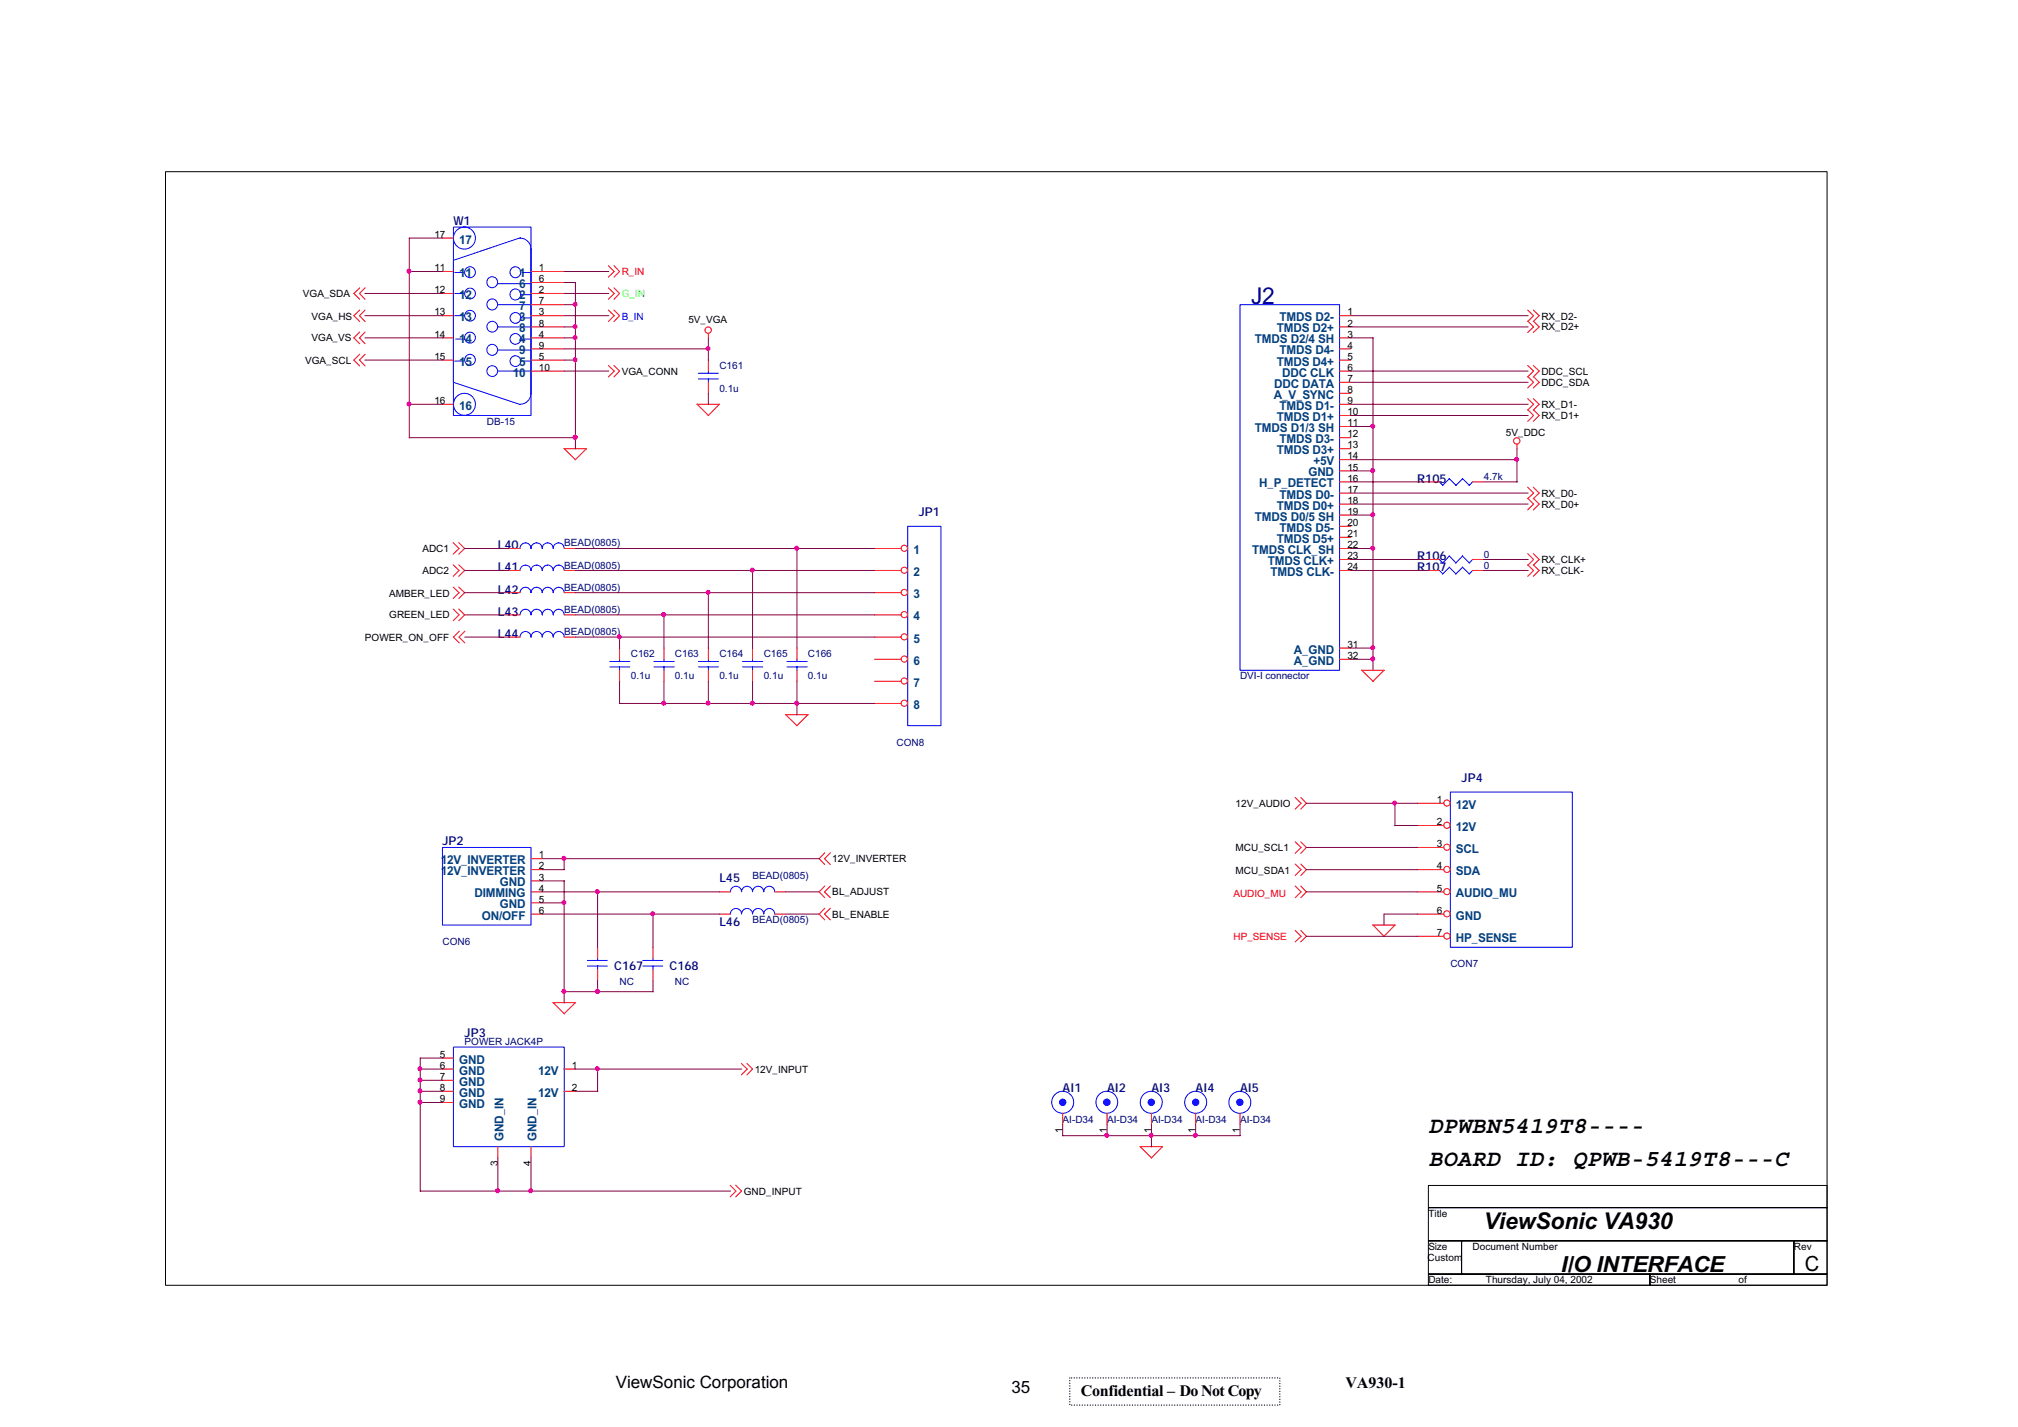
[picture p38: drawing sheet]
<svg xmlns="http://www.w3.org/2000/svg" width="420mm" height="297mm" viewBox="0 0 420 297" stroke-linecap="round" stroke-linejoin="round" font-family="sans-serif">
<defs><g id="words">
<text font-size="4.8" fill="#000080" x="260.5" y="63.2">J2</text>
<g font-size="4.8">
<text x="297.4" y="235.8">DPWBN5419T8----</text>
<text x="297.4" y="242.7">BOARD ID: QPWB-5419T8---C</text>
<text x="308.9" y="255.7">ViewSonic VA930</text>
</g>
<text font-size="4.6" x="325" y="264.8">I/O INTERFACE</text>
<text font-size="4.4" x="375.8" y="264.6">C</text>
<g font-size="3.5">
<text x="128.2" y="288.9">ViewSonic Corporation</text>
<text x="210.6" y="289.9">35</text>
</g>
<g font-size="3.3">
<text x="225" y="290.7">Confidential – Do Not Copy</text>
<text x="280.1" y="288.9">VA930-1</text>
</g>
<g font-size="2.5" fill="#000080">
<text x="94.4" y="46.7">W1</text>
<text x="295.1" y="100.5">R105</text>
<text x="191.3" y="107.4">JP1</text>
<text x="103.6" y="114.3">L40</text>
<text x="103.6" y="118.9">L41</text>
<text x="295.1" y="118.9">R107</text>
<text x="295.1" y="116.6">R106</text>
<text x="103.6" y="123.6">L42</text>
<text x="103.6" y="128.2">L43</text>
<text x="103.6" y="132.8">L44</text>
<text x="304.3" y="162.8">JP4</text>
<text x="92.1" y="175.9">JP2</text>
<text x="149.8" y="183.5">L45</text>
<text x="149.8" y="192.7">L46</text>
<text x="127.9" y="201.9">C167</text>
<text x="139.4" y="201.9">C168</text>
<text x="96.7" y="215.8">JP3</text>
<text x="221.3" y="227.3">AI1</text>
<text x="230.5" y="227.3">AI2</text>
<text x="239.7" y="227.3">AI3</text>
<text x="248.9" y="227.3">AI4</text>
<text x="258.2" y="227.3">AI5</text>
</g>
<g font-size="2.5" fill="#004080">
<text x="95.6" y="50.7">17</text>
<text x="95.6" y="57.7">11</text>
<text x="108.1" y="57.7">1</text>
<text x="108.1" y="60">6</text>
<text x="95.6" y="62.2">12</text>
<text x="108.1" y="62.2">2</text>
<text x="108.1" y="64.6">7</text>
<text x="95.6" y="66.9">13</text>
<text x="95.6" y="71.5">14</text>
<text x="108.1" y="66.9">3</text>
<text x="108.1" y="71.5">4</text>
<text x="108.1" y="69.2">8</text>
<text x="261.3" y="71.5">TMDS D2/4 SH</text>
<text x="265.9" y="69.2">TMDS D2+</text>
<text x="266.4" y="66.9">TMDS D2-</text>
<text x="95.6" y="76.1">15</text>
<text x="108.1" y="76.1">5</text>
<text x="108.1" y="73.8">9</text>
<text x="265.9" y="76.1">TMDS D4+</text>
<text x="266.4" y="73.8">TMDS D4-</text>
<text x="106.7" y="78.4">10</text>
<text x="265.2" y="83">A_V_SYNC</text>
<text x="265.3" y="80.7">DDC DATA</text>
<text x="267" y="78.4">DDC CLK</text>
<text x="95.6" y="85.3">16</text>
<text x="261.3" y="89.9">TMDS D1/3 SH</text>
<text x="265.9" y="87.6">TMDS D1+</text>
<text x="266.4" y="85.3">TMDS D1-</text>
<text x="265.9" y="94.6">TMDS D3+</text>
<text x="266.4" y="92.3">TMDS D3-</text>
<text x="262.1" y="101.5">H_P_DETECT</text>
<text x="272.4" y="99.2">GND</text>
<text x="273.5" y="96.8">+5V</text>
<text x="265.9" y="106.1">TMDS D0+</text>
<text x="266.4" y="103.8">TMDS D0-</text>
<text x="261.3" y="108.4">TMDS D0/5 SH</text>
<text x="265.9" y="113">TMDS D5+</text>
<text x="266.4" y="110.7">TMDS D5-</text>
<text x="190.2" y="115.3">1</text>
<text x="190.2" y="119.9">2</text>
<text x="260.7" y="115.3">TMDS CLK_SH</text>
<text x="264" y="117.6">TMDS CLK+</text>
<text x="264.5" y="119.9">TMDS CLK-</text>
<text x="190.2" y="124.5">3</text>
<text x="190.2" y="129.1">4</text>
<text x="190.2" y="133.8">5</text>
<text x="269.4" y="136.1">A_GND</text>
<text x="190.2" y="138.4">6</text>
<text x="190.2" y="143">7</text>
<text x="269.4" y="138.4">A_GND</text>
<text x="190.2" y="147.6">8</text>
<text x="303.1" y="168.4">12V</text>
<text x="303.1" y="173">12V</text>
<text x="91.8" y="179.9">12V_INVERTER</text>
<text x="303.1" y="177.6">SCL</text>
<text x="91.8" y="182.2">12V_INVERTER</text>
<text x="104.1" y="184.5">GND</text>
<text x="303.1" y="182.2">SDA</text>
<text x="98.8" y="186.8">DIMMING</text>
<text x="100.3" y="191.4">ON/OFF</text>
<text x="104.1" y="189.1">GND</text>
<text x="303.1" y="186.8">AUDIO_MU</text>
<text x="303.1" y="191.4">GND</text>
<text x="303.1" y="196.1">HP_SENSE</text>
<text x="95.6" y="221.4">GND</text>
<text x="95.6" y="223.7">GND</text>
<text x="95.6" y="226">GND</text>
<text x="112.1" y="223.7">12V</text>
<text x="95.6" y="228.3">GND</text>
<text x="95.6" y="230.6">GND</text>
<text x="112.1" y="228.3">12V</text>
<text x="104.8" y="237.5" transform="rotate(-90 104.8 237.5)">GND_IN</text>
<text x="111.7" y="237.5" transform="rotate(-90 111.7 237.5)">GND_IN</text>
</g>
<g font-size="2.1">
<text x="90.4" y="49.5">17</text>
<text x="90.4" y="56.5">11</text>
<text x="112.2" y="56.5">1</text>
<text x="112.2" y="58.7">6</text>
<text x="63.1" y="61.9">VGA_SDA</text>
<text x="90.4" y="61">12</text>
<text x="90.4" y="65.6">13</text>
<text x="112.2" y="61">2</text>
<text x="112.2" y="65.6">3</text>
<text x="112.2" y="63.4">7</text>
<text x="280.5" y="65.6">1</text>
<text x="64.9" y="71.1">VGA_VS</text>
<text x="64.9" y="66.5">VGA_HS</text>
<text x="90.4" y="70.3">14</text>
<text x="112.2" y="70.3">4</text>
<text x="112.2" y="68">8</text>
<text x="143.3" y="67.2">5V_VGA</text>
<text x="280.5" y="68">2</text>
<text x="280.5" y="70.3">3</text>
<text x="320.9" y="68.8">RX_D2+</text>
<text x="320.9" y="66.5">RX_D2-</text>
<text x="63.5" y="75.7">VGA_SCL</text>
<text x="90.4" y="74.9">15</text>
<text x="112.2" y="74.9">5</text>
<text x="112.2" y="77.2">10</text>
<text x="112.2" y="72.6">9</text>
<text x="280.5" y="72.6">4</text>
<text x="280.5" y="74.9">5</text>
<text x="280.5" y="77.2">6</text>
<text x="129.5" y="78">VGA_CONN</text>
<text x="280.5" y="79.5">7</text>
<text x="280.5" y="81.8">8</text>
<text x="320.9" y="78">DDC_SCL</text>
<text x="320.9" y="80.3">DDC_SDA</text>
<text x="90.4" y="84.1">16</text>
<text x="280.5" y="84.1">9</text>
<text x="280.5" y="86.4">10</text>
<text x="280.5" y="88.7">11</text>
<text x="320.9" y="84.9">RX_D1-</text>
<text x="320.9" y="87.2">RX_D1+</text>
<text x="280.5" y="91">12</text>
<text x="280.5" y="93.3">13</text>
<text x="280.5" y="95.6">14</text>
<text x="313.5" y="90.7">5V_DDC</text>
<text x="280.5" y="98">15</text>
<text x="280.5" y="100.2">16</text>
<text x="280.5" y="102.6">17</text>
<text x="280.5" y="104.9">18</text>
<text x="280.5" y="107.1">19</text>
<text x="320.9" y="105.7">RX_D0+</text>
<text x="320.9" y="103.4">RX_D0-</text>
<text x="280.5" y="109.5">20</text>
<text x="280.5" y="111.8">21</text>
<text x="88" y="119.5">ADC2</text>
<text x="88" y="114.9">ADC1</text>
<text x="280.5" y="114.1">22</text>
<text x="280.5" y="116.4">23</text>
<text x="280.5" y="118.7">24</text>
<text x="320.9" y="119.5">RX_CLK-</text>
<text x="320.9" y="117.2">RX_CLK+</text>
<text x="81" y="124.2">AMBER_LED</text>
<text x="81" y="128.7">GREEN_LED</text>
<text x="76" y="133.4">POWER_ON_OFF</text>
<text x="280.5" y="134.8">31</text>
<text x="280.5" y="137.2">32</text>
<text x="257.3" y="168">12V_AUDIO</text>
<text x="299.2" y="167.1">1</text>
<text x="299.2" y="171.8">2</text>
<text x="112.2" y="178.7">1</text>
<text x="173.3" y="179.5">12V_INVERTER</text>
<text x="257.3" y="177.2">MCU_SCL1</text>
<text x="299.2" y="176.3">3</text>
<text x="112.2" y="181">2</text>
<text x="112.2" y="183.3">3</text>
<text x="112.2" y="185.6">4</text>
<text x="257.3" y="181.8">MCU_SDA1</text>
<text x="299.2" y="181">4</text>
<text x="299.2" y="185.6">5</text>
<text x="112.2" y="187.9">5</text>
<text x="112.2" y="190.2">6</text>
<text x="173.3" y="186.4">BL_ADJUST</text>
<text x="173.3" y="191">BL_ENABLE</text>
<text x="299.2" y="190.2">6</text>
<text x="299.2" y="194.8">7</text>
<text x="91.6" y="220.2">5</text>
<text x="91.6" y="222.5">6</text>
<text x="91.6" y="224.8">7</text>
<text x="91.6" y="227.1">8</text>
<text x="119.1" y="222.5">1</text>
<text x="119.1" y="227.1">2</text>
<text x="157.1" y="223.3">12V_INPUT</text>
<text x="91.6" y="229.4">9</text>
<text x="221.2" y="235.7" transform="rotate(-90 221.2 235.7)">1</text>
<text x="230.5" y="235.7" transform="rotate(-90 230.5 235.7)">1</text>
<text x="239.7" y="235.7" transform="rotate(-90 239.7 235.7)">1</text>
<text x="248.9" y="235.7" transform="rotate(-90 248.9 235.7)">1</text>
<text x="258.2" y="235.7" transform="rotate(-90 258.2 235.7)">1</text>
<text x="103.6" y="242.6" transform="rotate(-90 103.6 242.6)">3</text>
<text x="110.5" y="242.6" transform="rotate(-90 110.5 242.6)">4</text>
<text x="154.9" y="248.7">GND_INPUT</text>
<text x="297.4" y="253.3">Title</text>
<text x="297.2" y="262.5">Custom</text>
<text x="297.4" y="260.2">Size</text>
<text x="306.6" y="260.2">Document Number</text>
<text x="373.5" y="260.2">Rev</text>
<text x="297.4" y="267.1">Date:</text>
<text x="309.4" y="267.1">Thursday, July 04, 2002</text>
<text x="343.5" y="267.1">Sheet</text>
<text x="362" y="267.1">of</text>
</g>
<g font-size="2.1" fill="#f00">
<text x="129.5" y="57.3">R_IN</text>
<text x="256.8" y="186.7">AUDIO_MU</text>
<text x="256.8" y="195.6">HP_SENSE</text>
</g>
<text font-size="2.1" fill="#0f0" x="129.5" y="61.9">G_IN</text>
<text font-size="2.1" fill="#00f" x="129.5" y="66.5">B_IN</text>
<g font-size="2.1" fill="#000080">
<text x="149.8" y="76.9">C161</text>
<text x="149.8" y="81.5">0.1u</text>
<text x="101.4" y="88.4">DB-15</text>
<text x="308.9" y="99.9">4.7k</text>
<text x="117.5" y="113.8">BEAD(0805)</text>
<text x="117.5" y="118.4">BEAD(0805)</text>
<text x="308.9" y="118.4">0</text>
<text x="308.9" y="116.1">0</text>
<text x="117.5" y="123">BEAD(0805)</text>
<text x="117.5" y="127.6">BEAD(0805)</text>
<text x="117.5" y="132.2">BEAD(0805)</text>
<text x="131.3" y="136.8">C162</text>
<text x="140.5" y="136.8">C163</text>
<text x="149.8" y="136.8">C164</text>
<text x="159" y="136.8">C165</text>
<text x="168.2" y="136.8">C166</text>
<text x="131.3" y="141.4">0.1u</text>
<text x="140.5" y="141.4">0.1u</text>
<text x="149.8" y="141.4">0.1u</text>
<text x="159" y="141.4">0.1u</text>
<text x="168.2" y="141.4">0.1u</text>
<text x="258.2" y="141.4">DVI-I connector</text>
<text x="186.7" y="155.3">CON8</text>
<text x="156.7" y="182.9">BEAD(0805)</text>
<text x="92.1" y="196.8">CON6</text>
<text x="156.7" y="192.2">BEAD(0805)</text>
<text x="302" y="201.4">CON7</text>
<text x="129" y="205.1">NC</text>
<text x="140.5" y="205.1">NC</text>
<text x="96.7" y="217.5">POWER JACK4P</text>
<text x="221.3" y="233.7">AI-D34</text>
<text x="230.5" y="233.7">AI-D34</text>
<text x="239.7" y="233.7">AI-D34</text>
<text x="248.9" y="233.7">AI-D34</text>
<text x="258.2" y="233.7">AI-D34</text>
</g>
</g></defs>
<path d="M34.5 35.7h345.9v231.8h-345.9zM297.4 246.8h83v4.6h-83zM297.4 251.4h83v6.9h-83zM297.4 258.3h6.9v6.9h-6.9zM304.3 258.3h69.2v6.9h-69.2zM373.5 258.3h6.9v6.9h-6.9zM297.4 265.2h46.1v2.3h-46.1zM343.5 265.2h36.9v2.3h-36.9z" fill="none" stroke="#000" stroke-width=".21"/>
<g fill="none" stroke="#f00" stroke-width=".21">
<path d="M74.9 59.9l-1.2 1.2 1.2 1.2M76 59.9l-1.2 1.2 1.2 1.2M92.1 56.5h2.3M92.1 49.6h2.3M110.6 56.5h6.9M110.6 58.8h6.9M126.7 55.3l1.2 1.2-1.2 1.2M126.7 59.9l1.2 1.2-1.2 1.2M127.8 55.3l1.2 1.2-1.2 1.2M127.8 59.9l1.2 1.2-1.2 1.2M74.9 73.7l-1.2 1.3 1.2 1.2M74.9 69.1l-1.2 1.2 1.2 1.3"/>
<path d="M74.9 64.5l-1.2 1.2 1.2 1.2M76 73.7l-1.2 1.3 1.2 1.2M76 69.1l-1.2 1.2 1.2 1.3M76 64.5l-1.2 1.2 1.2 1.2M92.1 61.1h2.3M92.1 65.7h2.3M92.1 70.3h2.3M92.1 75h2.3M110.6 61.1h6.9M110.6 65.7h6.9M110.6 70.3h6.9M110.6 75h6.9"/>
<path d="M110.6 77.2h6.9M110.6 72.6h6.9M110.6 68h6.9M110.6 63.4h6.9M126.7 76.1l1.2 1.1-1.2 1.3M126.7 64.5l1.2 1.2-1.2 1.2M127.8 76.1l1.2 1.1-1.2 1.3M127.8 64.5l1.2 1.2-1.2 1.2M147.5 69.4v1M147.5 75v2.2M147.5 79.6v2.3M278.9 65.7h2.3"/>
<path d="M278.9 70.3h2.3M278.9 75h2.3M278.9 77.2h2.3M278.9 72.6h2.3M278.9 68h2.3M278.9 79.6h2.3M318.1 66.8l1.2 1.2-1.2 1.2M318.1 76.1l1.2 1.1-1.2 1.3M318.1 64.5l1.2 1.2-1.2 1.2M318.1 78.4l1.2 1.2-1.2 1.1M319.2 66.8l1.3 1.2-1.3 1.2M319.2 76.1l1.3 1.1-1.3 1.3"/>
<path d="M319.2 64.5l1.3 1.2-1.3 1.2M319.2 78.4l1.3 1.2-1.3 1.1M92.1 84.2h2.3M117.4 93.3l2.4 2.4M117.5 93.4h4.6M122.1 93.4l-2.3 2.3M145.1 84.1l2.4 2.4M145.2 84.2h4.6M149.8 84.2l-2.4 2.3M278.9 93.4h2.3M278.9 84.2h2.3M278.9 81.9h2.3"/>
<path d="M278.9 86.5h2.3M278.9 98h2.3M278.9 88.8h2.3M278.9 91.1h2.3M278.9 95.7h2.3M315.8 92.5v.9M318.1 83l1.2 1.2-1.2 1.2M318.1 85.3l1.2 1.2-1.2 1.2M319.2 83l1.3 1.2-1.3 1.2M319.2 85.3l1.3 1.2-1.3 1.2M94.4 117.6l1.2 1.1-1.2 1.3M94.4 113l1.2 1.2-1.2 1.1"/>
<path d="M95.5 117.6l1.2 1.1-1.2 1.3M95.5 113l1.2 1.2-1.2 1.1M105.9 114.2h2.4M105.9 118.7h2.4M117.5 114.2h2.3M117.5 118.7h2.3M182.1 114.2h5.5M182.1 118.7h5.5M278.9 114.2h2.3M278.9 100.3h2.3M278.9 102.6h2.3M278.9 104.9h2.3"/>
<path d="M278.9 107.2h2.3M278.9 109.6h2.3M278.9 111.8h2.3M278.9 116.5h2.3M278.9 118.7h2.3M297.4 100.3h2.3M297.4 116.5h2.3M297.4 118.7h2.3M306.6 100.3h2.3M306.6 116.5h2.3M306.6 118.7h2.3M318.1 117.6l1.2 1.1-1.2 1.3"/>
<path d="M318.1 103.7l1.2 1.2-1.2 1.2M318.1 115.2l1.2 1.3-1.2 1.2M318.1 101.4l1.2 1.2-1.2 1.2M319.2 117.6l1.3 1.1-1.3 1.3M319.2 103.7l1.3 1.2-1.3 1.2M319.2 115.2l1.3 1.3-1.3 1.2M319.2 101.4l1.3 1.2-1.3 1.2M94.4 122.2l1.2 1.2-1.2 1.2M94.4 126.8l1.2 1.2-1.2 1.2M95.5 122.2l1.2 1.2-1.2 1.2M95.5 126.8l1.2 1.2-1.2 1.2M95.6 131.4l-1.2 1.2 1.2 1.2"/>
<path d="M96.8 131.4l-1.2 1.2 1.2 1.2M105.9 128h2.4M105.9 132.6h2.4M105.9 123.4h2.4M117.5 128h2.3M117.5 132.6h2.3M117.5 123.4h2.3M129 134.9v2.3M129 139.5v2.3M138.2 134.9v2.3M138.2 139.5v2.3M147.5 134.9v2.3"/>
<path d="M147.5 139.5v2.3M156.7 134.9v2.3M156.7 139.5v2.3M165.9 134.9v2.3M165.9 139.5v2.3M182.1 128h5.5M182.1 132.6h5.5M182.1 137.2h5.5M182.1 123.4h5.5M278.9 134.9h2.3M278.9 137.2h2.3M283.5 139.5l2.4 2.3"/>
<path d="M283.5 139.5h4.7M288.2 139.5l-2.4 2.4M163.5 148.7l2.4 2.4M163.6 148.8h4.7M168.2 148.8l-2.3 2.3M182.1 141.8h5.5M182.1 146.4h5.5M110.6 178.7h2.3M171.7 177.5l-1.1 1.2 1.1 1.3M172.9 177.5l-1.2 1.2 1.2 1.3M269.7 166l1.2 1.2-1.2 1.2M269.7 175.2l1.2 1.2-1.2 1.2"/>
<path d="M269.7 179.9l1.2 1.1-1.2 1.2M270.8 166l1.2 1.2-1.2 1.2M270.8 175.2l1.2 1.2-1.2 1.2M270.8 179.9l1.2 1.1-1.2 1.2M295.1 167.2h5.5M295.1 171.8h5.5M295.1 176.4h5.5M110.6 185.6h2.3M110.6 181h2.3M110.6 183.4h2.3M110.6 187.9h2.3M110.6 190.3h2.3"/>
<path d="M124.4 197.2v2.3M136 197.2v2.3M149.8 185.6h2.3M149.8 190.3h2.3M161.3 185.6h2.3M161.3 190.3h2.3M171.7 184.4l-1.1 1.2 1.1 1.3M171.7 189.1l-1.1 1.2 1.1 1.2M172.9 184.4l-1.2 1.2 1.2 1.3M172.9 189.1l-1.2 1.2 1.2 1.2M269.7 193.7l1.2 1.2-1.2 1.2M269.7 184.4l1.2 1.2-1.2 1.3"/>
<path d="M270.8 193.7l1.2 1.2-1.2 1.2M270.8 184.4l1.2 1.2-1.2 1.3M285.8 192.5l2.4 2.4M285.9 192.6h4.6M290.4 192.6l-2.3 2.3M295.1 185.6h5.5M295.1 181h5.5M295.1 190.3h5.5M295.1 194.9h5.5M115.1 208.7h4.7M115.2 208.7l2.3 2.3M119.9 208.7l-2.4 2.3"/>
<path d="M124.4 201.8v2.3M136 201.8v2.3M92.1 222.5h2.3M92.1 227.2h2.3M92.1 220.2h2.3M92.1 224.9h2.3M92.1 229.5h2.3M103.6 238.7v2.3M110.6 238.7v2.3M117.5 222.5h2.3M117.5 227.2h2.3M154.3 221.4l1.3 1.1-1.3 1.2"/>
<path d="M155.5 221.4l1.2 1.1-1.2 1.2M221.3 231.8v2.3M230.5 231.8v2.3M237.4 238.7h4.6M237.4 238.7l2.4 2.4M239.7 231.8v2.3M242.1 238.6l-2.4 2.4M248.9 231.8v2.3M258.2 231.8v2.3M152 246.7l1.2 1.2-1.2 1.2M153.2 246.7l1.2 1.2-1.2 1.2"/>
<circle cx="147.4" cy="68.7" r=".66"/>
<circle cx="315.8" cy="91.8" r=".66"/>
<circle cx="188.3" cy="118.7" r=".65"/>
<circle cx="188.3" cy="114.1" r=".65"/>
<circle cx="188.3" cy="132.6" r=".65"/>
<circle cx="188.3" cy="127.9" r=".65"/>
<circle cx="188.3" cy="123.3" r=".65"/>
<circle cx="188.3" cy="137.2" r=".65"/>
<circle cx="188.3" cy="141.8" r=".65"/>
<circle cx="188.3" cy="146.4" r=".65"/>
<circle cx="301.3" cy="167.2" r=".65"/>
<circle cx="301.3" cy="176.4" r=".65"/>
<circle cx="301.3" cy="171.8" r=".65"/>
<circle cx="301.3" cy="194.9" r=".65"/>
<circle cx="301.3" cy="181" r=".65"/>
<circle cx="301.3" cy="190.2" r=".65"/>
<circle cx="301.3" cy="185.6" r=".65"/>
</g>
<g fill="none" stroke="#00f" stroke-width=".21">
<path d="M94.4 47.3h16.2v39.2h-16.2zM94.4 54.4v25.2l13.9 4.6M94.7 56.7h1.8M103.6 59.1h7M108.3 49.6a2.31 2.31 0 0 1 2.3 2.3M108.3 49.5l-13.9 4.7M108.7 56.7h1.9M110.6 51.8v30.1a2.3 2.3 0 0 1-2.3 2.3M94.7 75.2h1.8M94.7 65.7h1.8M94.7 61.1h1.8M94.9 70.6h1.9"/>
<path d="M103.6 77.2h7M103.6 72.9h7M103.6 68h7M103.6 63.4h7M108.4 75.2h2M108.4 70.6h2M108.4 66.2h2M108.4 61.3h2M145.4 78.9h4.2M145.4 77.7h4.2M147.5 77.2v.6M147.5 78.8v.8"/>
<path d="M258.2 63.4h20.7v76.1h-20.7zM301.7 99.6l1.4 1.4M301.8 99.6l-1.5 1.5M304.5 99.6l1.4 1.4M304.5 99.6l-1.4 1.5M108.3 114.2a1.14 1.14 0 0 1 1.1-1.2 1.14 1.14 0 0 1 1.2 1.2 1.17 1.17 0 0 1 1.1-1.2 1.17 1.17 0 0 1 1.2 1.2 1.14 1.14 0 0 1 1.1-1.2 1.14 1.14 0 0 1 1.2 1.2 1.14 1.14 0 0 1 1.1-1.2 1.14 1.14 0 0 1 1.2 1.2M108.3 118.7a1.14 1.14 0 0 1 1.1-1.1 1.14 1.14 0 0 1 1.2 1.1 1.17 1.17 0 0 1 1.1-1.1 1.17 1.17 0 0 1 1.2 1.1 1.14 1.14 0 0 1 1.1-1.1 1.14 1.14 0 0 1 1.2 1.1 1.14 1.14 0 0 1 1.1-1.1 1.14 1.14 0 0 1 1.2 1.1M189 109.6h6.9v41.5h-6.9zM299.6 100.3l.8 .7M299.6 118.7l.8 .8M299.6 116.4l.8 .8M301.7 118l1.4 1.5"/>
<path d="M301.7 115.7l1.4 1.5M301.8 118.1l-1.5 1.4M301.8 115.7l-1.5 1.5M304.5 118l1.4 1.5M304.5 115.7l1.4 1.5M304.5 118.1l-1.4 1.4M304.5 115.7l-1.4 1.5M306.6 100.3l-.7 .8M306.6 118.7l-.7 .8M306.6 116.5l-.7 .7M108.3 128a1.14 1.14 0 0 1 1.1-1.2 1.14 1.14 0 0 1 1.2 1.2 1.17 1.17 0 0 1 1.1-1.2 1.17 1.17 0 0 1 1.2 1.2 1.14 1.14 0 0 1 1.1-1.2 1.14 1.14 0 0 1 1.2 1.2 1.14 1.14 0 0 1 1.1-1.2 1.14 1.14 0 0 1 1.2 1.2M108.3 132.6a1.14 1.14 0 0 1 1.1-1.2 1.14 1.14 0 0 1 1.2 1.2 1.17 1.17 0 0 1 1.1-1.2 1.17 1.17 0 0 1 1.2 1.2 1.14 1.14 0 0 1 1.1-1.2 1.14 1.14 0 0 1 1.2 1.2 1.14 1.14 0 0 1 1.1-1.2 1.14 1.14 0 0 1 1.2 1.2"/>
<path d="M108.3 123.4a1.14 1.14 0 0 1 1.1-1.1 1.14 1.14 0 0 1 1.2 1.1 1.17 1.17 0 0 1 1.1-1.1 1.17 1.17 0 0 1 1.2 1.1 1.14 1.14 0 0 1 1.1-1.1 1.14 1.14 0 0 1 1.2 1.1 1.14 1.14 0 0 1 1.1-1.1 1.14 1.14 0 0 1 1.2 1.1M127 138.8h4.1M127 137.7h4.1M129 137.2v.5M129 138.8v.7M136.2 138.8h4.2M136.2 137.7h4.2M138.2 137.2v.5M138.2 138.8v.7M145.4 138.8h4.2M145.4 137.7h4.2M147.5 137.2v.5"/>
<path d="M147.5 138.8v.7M154.6 138.8h4.2M154.6 137.7h4.2M156.7 137.2v.5M156.7 138.8v.7M163.8 138.8h4.3M163.8 137.7h4.3M165.9 137.2v.5M165.9 138.8v.7M92.1 176.4h18.5v16.2h-18.5zM302 164.9h25.4v32.3h-25.4zM122.3 199.9h4.2"/>
<path d="M124.4 199.5v.5M133.8 199.9h4.2M136 199.5v.5M152.1 185.6a1.17 1.17 0 0 1 1.1-1.1 1.17 1.17 0 0 1 1.2 1.1 1.14 1.14 0 0 1 1.1-1.1 1.14 1.14 0 0 1 1.2 1.1 1.17 1.17 0 0 1 1.2-1.1 1.17 1.17 0 0 1 1.1 1.1 1.14 1.14 0 0 1 1.2-1.1 1.14 1.14 0 0 1 1.1 1.1M152.1 190.3a1.17 1.17 0 0 1 1.1-1.2 1.17 1.17 0 0 1 1.2 1.2 1.14 1.14 0 0 1 1.1-1.2 1.14 1.14 0 0 1 1.2 1.2 1.17 1.17 0 0 1 1.2-1.2 1.17 1.17 0 0 1 1.1 1.2 1.14 1.14 0 0 1 1.2-1.2 1.14 1.14 0 0 1 1.1 1.2M94.4 218h23.1v20.7h-23.1zM122.3 201.1h4.2M124.4 201v.8M133.8 201.1h4.2M136 201v.8"/>
<circle cx="96.7" cy="49.6" r="2.29"/>
<circle cx="97.8" cy="56.7" r="1.13"/>
<circle cx="102.5" cy="58.7" r="1.13"/>
<circle cx="107.3" cy="56.7" r="1.13"/>
<circle cx="97.8" cy="70.3" r="1.13"/>
<circle cx="97.8" cy="74.9" r="1.13"/>
<circle cx="97.9" cy="65.7" r="1.12"/>
<circle cx="97.9" cy="61.1" r="1.12"/>
<circle cx="102.5" cy="72.8" r="1.13"/>
<circle cx="102.5" cy="63.4" r="1.13"/>
<circle cx="102.5" cy="77.3" r="1.12"/>
<circle cx="102.5" cy="68" r="1.12"/>
<circle cx="107.3" cy="61.3" r="1.13"/>
<circle cx="107.3" cy="70.5" r="1.12"/>
<circle cx="107.3" cy="66.2" r="1.12"/>
<circle cx="107.3" cy="75.2" r="1.12"/>
<circle cx="96.7" cy="84.2" r="2.29"/>
<circle cx="221.3" cy="229.4" r="2.29"/>
<circle cx="230.4" cy="229.4" r="2.27"/>
<circle cx="239.7" cy="229.4" r="2.29"/>
<circle cx="248.9" cy="229.4" r="2.29"/>
<circle cx="258.1" cy="229.4" r="2.29"/>
</g>
<g fill="#00f" stroke="#00f" stroke-width=".21">
<circle cx="248.9" cy="229.4" r=".66"/>
<circle cx="221.3" cy="229.4" r=".66"/>
<circle cx="258.1" cy="229.4" r=".66"/>
<circle cx="239.7" cy="229.4" r=".66"/>
<circle cx="230.5" cy="229.4" r=".68"/>
</g>
<g fill="none" stroke="#800040" stroke-width=".21">
<path d="M85.2 56.5h7M92.2 49.6h-7v41.6M117.5 56.5h9.3M117.5 58.8h2.4M119.8 58.8v34.6M76 61.1h16.2M76 65.7h16.2M76 70.3h16.2M76 75h16.2M117.5 61.1h9.3M117.5 65.7h9.3M117.5 70.3h2.4"/>
<path d="M117.5 75h2.4M117.5 68h2.4M117.5 77.2h9.3M117.5 63.4h2.4M117.5 72.6h30M147.5 70.3v4.7M281.2 65.7h37M281.2 70.3h4.7M281.2 68h37M281.2 79.6h37M281.2 77.2h37M285.9 70.3v69.3"/>
<path d="M85.2 84.2h7M85.2 91.1h34.7M147.5 81.9v2.3M281.2 84.2h37M281.2 95.7h34.7M281.2 86.5h37M281.2 98h4.7M281.2 88.8h4.7M315.8 93.4v7M96.7 114.2h9.3M96.7 118.7h9.3M119.8 114.2h62.3"/>
<path d="M119.8 118.7h62.3M156.7 118.7v16.3M165.9 114.2v20.8M281.2 114.2h4.7M281.2 102.6h37M281.2 118.7h16.3M281.2 104.9h37M281.2 100.3h16.3M281.2 116.5h16.3M281.2 107.2h4.7M308.9 118.7h9.3M308.9 100.3h7"/>
<path d="M308.9 116.5h9.3M96.7 128h9.3M96.7 132.6h9.3M96.7 123.4h9.3M119.8 128h62.3M119.8 132.6h62.3M119.8 123.4h62.3M129 132.6v2.4M138.2 128v7M147.5 123.4v11.6M281.2 137.2h4.7M281.2 134.9h4.7"/>
<path d="M129 141.8v4.7M129 146.4h53.1M138.2 141.8v4.7M147.5 141.8v4.7M156.7 141.8v4.7M165.9 141.8v7M112.9 178.7h57.7M117.5 178.7v2.3M272 167.2h23.1M272 176.4h23.1M290.4 171.8h4.7M290.4 167.2v4.7"/>
<path d="M112.9 185.6h36.9M112.9 190.3h36.9M112.9 187.9h4.6M112.9 181h4.6M112.9 183.4h4.6M117.5 183.4v25.4M124.4 185.6v11.6M136 190.3v6.9M163.6 185.6h7M163.6 190.3h7M272 185.6h23.1M272 181h23.1"/>
<path d="M272 194.9h23.1M295.1 190.3h-6.9v2.3M117.5 206.4h18.5M124.4 204.1v2.4M136 204.1v2.4M87.5 222.5h4.7M87.5 227.2h4.7M87.5 229.5h4.7M87.5 224.9h4.7M92.2 220.2h-4.7v27.8M119.8 222.5h34.6M119.8 227.2h4.7"/>
<path d="M124.4 222.5v4.7M221.3 236.4h36.9M221.3 234.1v2.3M230.5 234.1v2.3M239.7 234.1v4.6M248.9 234.1v2.3M258.2 234v2.4M87.5 247.9h64.6M103.6 241v7M110.6 241v7"/>
</g>
<g fill="#f0f" stroke="#f0f" stroke-width=".21">
<circle cx="124.4" cy="222.5" r=".43"/>
<circle cx="103.6" cy="247.9" r=".43"/>
<circle cx="110.5" cy="247.9" r=".43"/>
<circle cx="117.4" cy="178.7" r=".43"/>
<circle cx="87.4" cy="222.5" r=".43"/>
<circle cx="87.4" cy="227.1" r=".43"/>
<circle cx="87.4" cy="224.8" r=".43"/>
<circle cx="165.9" cy="114.1" r=".43"/>
<circle cx="156.6" cy="118.7" r=".43"/>
<circle cx="147.4" cy="123.3" r=".43"/>
<circle cx="138.2" cy="127.9" r=".43"/>
<circle cx="128.9" cy="132.5" r=".43"/>
<circle cx="315.8" cy="95.6" r=".43"/>
<circle cx="285.8" cy="114.1" r=".43"/>
<circle cx="285.8" cy="88.7" r=".43"/>
<circle cx="119.7" cy="63.4" r=".43"/>
<circle cx="119.7" cy="91" r=".43"/>
<circle cx="117.4" cy="206.4" r=".43"/>
<circle cx="124.4" cy="206.4" r=".43"/>
<circle cx="119.7" cy="68" r=".43"/>
<circle cx="285.8" cy="107.1" r=".43"/>
<circle cx="119.7" cy="70.3" r=".43"/>
<circle cx="85.1" cy="56.4" r=".43"/>
<circle cx="85.1" cy="84.1" r=".43"/>
<circle cx="285.8" cy="137.2" r=".43"/>
<circle cx="285.8" cy="98" r=".43"/>
<circle cx="290.4" cy="167.1" r=".43"/>
<circle cx="119.7" cy="74.9" r=".43"/>
<circle cx="147.4" cy="72.6" r=".43"/>
<circle cx="138.2" cy="146.4" r=".43"/>
<circle cx="147.4" cy="146.4" r=".43"/>
<circle cx="156.6" cy="146.4" r=".43"/>
<circle cx="165.9" cy="146.4" r=".43"/>
<circle cx="230.4" cy="236.3" r=".43"/>
<circle cx="239.7" cy="236.3" r=".43"/>
<circle cx="285.8" cy="134.8" r=".43"/>
<circle cx="87.4" cy="229.4" r=".43"/>
<circle cx="248.9" cy="236.3" r=".43"/>
<circle cx="117.4" cy="187.9" r=".43"/>
<circle cx="124.4" cy="185.6" r=".43"/>
<circle cx="135.9" cy="190.2" r=".43"/>
</g>
<path d="M222.7 286.8h43.8v5.7h-43.8z" fill="#fff" stroke="#000" stroke-width=".26" stroke-dasharray="0 .5"/>
<use href="#words"/>
</svg>
